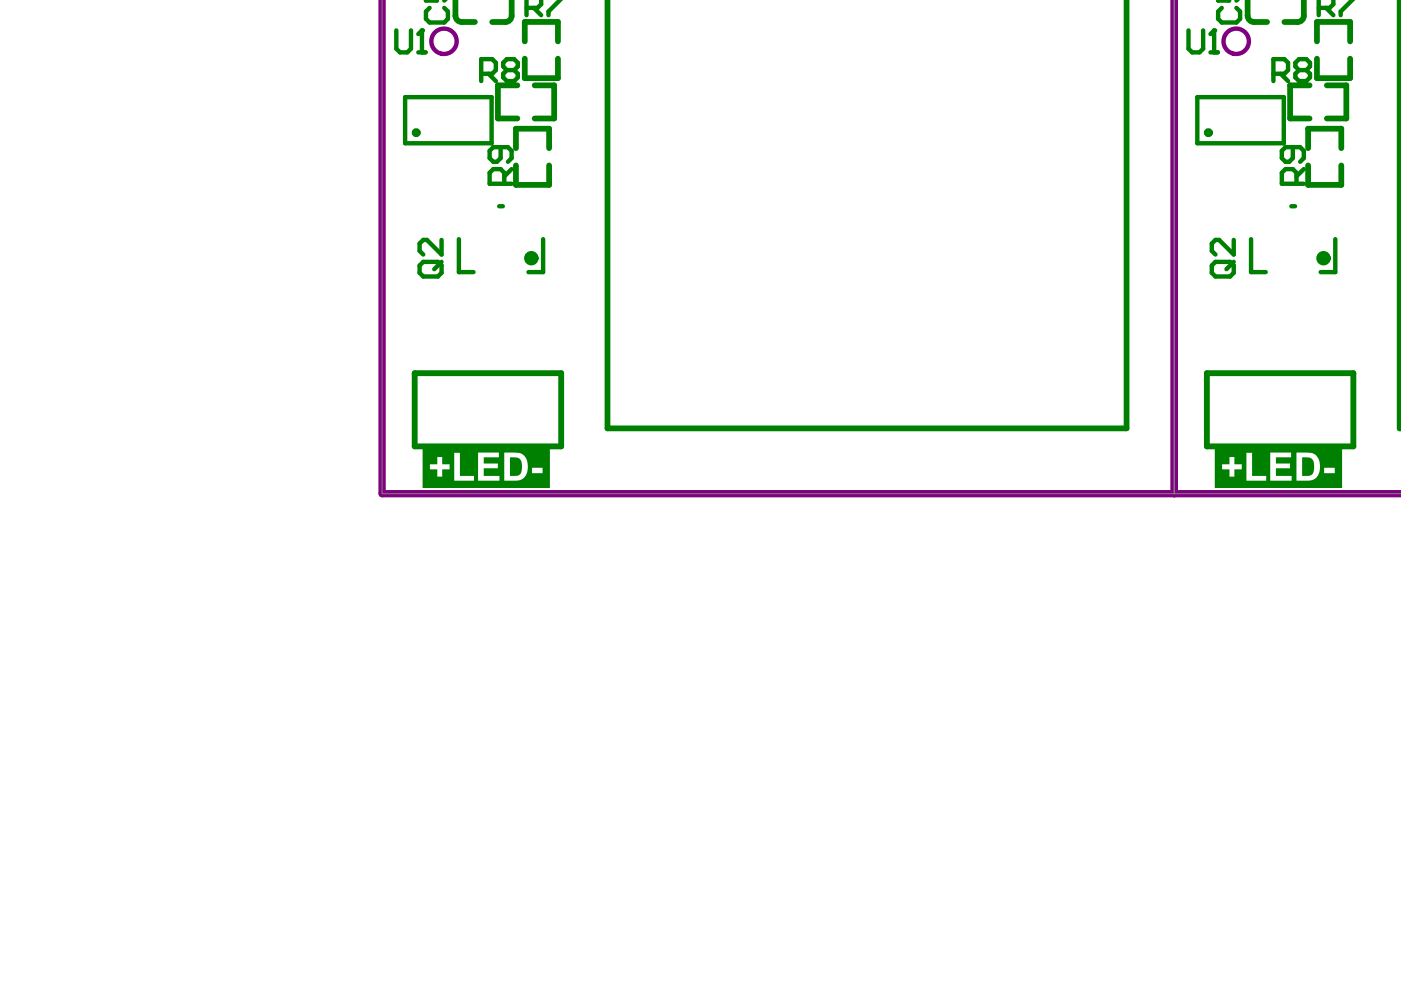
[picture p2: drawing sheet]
<svg xmlns="http://www.w3.org/2000/svg" width="297mm" height="210mm" viewBox="0 0 297 210" stroke-linecap="round" stroke-linejoin="round" font-family="sans-serif">
<path d="M81 0v104.7M81 104.7h.1M249 104.7v-104.7v104.7h-168M249 104.7h.1M249 104.7h48.1" fill="none" stroke="#808080" stroke-width=".21"/>
<path d="M81 0v104.7h216.1M249 0v104.7" fill="none" stroke="#800080" stroke-width="1.6"/>
<path d="M93.3 11.3a2.69 2.69 0 0 1-1-4.5 2.69 2.69 0 0 1 4.4 1.2 2.69 2.69 0 0 1-3.1 3.4M261.3 11.3a2.69 2.69 0 0 1-1.1-4.5 2.69 2.69 0 0 1 4.5 1.2 2.69 2.69 0 0 1-3.2 3.4" fill="none" stroke="#800080" stroke-width=".93"/>
<g fill="#008000">
<path d="M91.2 96.9h1.5v1.5h-1.5v2.7v-1.6h1.5v1.6h2.6v-.5v.5h-1.5v-1.6h1.5v-2.6v1.5h-1.5v-1.5zM106.9 96v5.9h5v-5.9v2.8l-.2-1.2-.6-1a2.39 2.39 0 0 0-1.9-.6h2.7zM112.8 99.2v1.1h2.2v-1.1zM108.1 97h1.5a1.87 1.87 0 0 1 1 2.4v.6a1.18 1.18 0 0 1-1.4 .9h-1.1zM111.9 99.1v2.8h-2.6l.9-.1a2.64 2.64 0 0 0 1.7-2.7zM101.4 96v5.9h4.5v-1h-3.3v-1.6h3v-1h-3v-1.3h3.2v-1h.1zM96.3 96v5.9h4.2v-1h-3v-4.9h3zM89.6 94.4h27v9.1h-27z"/>
<path d="M259.1 96.9h1.6v1.5h-1.6v2.7v-1.6h1.6v1.6h2.6v-.5v.5h-1.6v-1.6h1.6v-2.6v1.5h-1.6v-1.5zM274.9 96v5.9h5v-5.9v2.8l-.2-1.2-.6-1a2.39 2.39 0 0 0-1.9-.6h2.7zM280.7 99.2v1.1h2.3v-1.1zM276.1 97h1.4a1.87 1.87 0 0 1 1.1 2.4l-.1 .6a1.19 1.19 0 0 1-1.4 .9h-1zM279.9 99.1v2.8h-2.6l.9-.1a2.64 2.64 0 0 0 1.7-2.7zM269.3 96v5.9h4.6v-1h-3.4v-1.6h3v-1h-3v-1.3h3.2v-1h.2zM264.3 96v5.9h4.2v-1h-3v-4.9h3zM257.6 94.4h26.9v9.1h-26.9z"/>
</g>
<g fill="none" stroke="#008000" stroke-width="1.2">
<path d="M96.6 0v3.3M108.5 0v3.3M128.8 0v90.8h110.1v-90.8M264.5 0v3.3M276.4 0v3.3M296.8 0v90.8h.3M97.9 4.7h2.8M104.4 4.7h2.7M109.7 18.1h-4.1v7h4.1M111.3 12.4v4.2h7v-4.2M111.3 8.8v-4.1h7v4.1M113.4 18.1h4.1v7h-4.1"/>
<path d="M265.9 4.7h2.7M272.3 4.7h2.8M277.7 18.1h-4.2v7h4.2M279.2 12.4v4.2h7.1v-4.2M279.2 8.8v-4.1h7.1v4.1M281.3 18.1h4.1v7h-4.1M109.4 35.1v4.1h7v-4.1M109.4 31.4v-4.1h7v4.1M277.3 35.1v4.1h7.1v-4.1M277.3 31.4v-4.1h7.1v4.1M87.9 79.1h31.1v15.5h-31.1zM255.9 79.1h31v15.5h-31z"/>
</g>
<g fill="none" stroke="#008000" stroke-width=".93">
<path d="M111.6 0v3.2M114.7 -.1v1l-.7 .8h-2.4M118.8 -.1l-2.5 2.5v.8M84 6.4v3.9l.8 .8h1.6l.7-.8v-3.9M88.7 11.1h1.5M89.5 6.4v4.7M102 15.6h2.4l.7-.7v-1.6l-.7-.8h-2.4v4.7M103.6 15.6l1.5 1.6M107.5 14.9l-.8-.8v-.8l.8-.8h1.5l.8 .8v.8l-.8 .8M107.5 14.9l-.8 .7v.8l.8 .8h1.5l.8-.8v-.8l-.8-.7M107.5 14.9h1.5M113.2 1.7l1.5 1.5"/>
<path d="M104.2 20.6v9.8M104.2 20.6h-18.3v9.8h18.3M106.1 31.2v2.3l-.7 .8h-.8l-.8-.8v-1.5l.8-.8h3.1l.8 .8v1.5l-.8 .8M106.9 39v-2.4l-.8-.7h-1.5l-.8 .7v2.4h4.7M108.5 35.9l-1.6 1.5M253.9 20.6h18.3v9.8h-18.3zM89 56.3l.7-.8h3.1l.8 .8v1.5l-.8 .8h-3.1l-.7-.8zM93.6 50.9v3.1l-3.1-3.1h-.8l-.7 .7v1.6l.7 .8M93.6 55.5l-1.5 1.6M97.3 50.7v7h3.1M105.8 43.7h.8M115.2 50.7v7h-3.2"/>
<path d="M265.2 50.7v7h3.2M273.8 43.7h.8M283.1 50.7v7h-3.1"/>
</g>
<circle cx="89.5" cy="6.4" r=".47" fill="#008000"/>
<g fill="none" stroke="#008000" stroke-width=".93">
<path d="M92.6 0v.1h-2.3v-.1M94.4 -.1l-.2 .2M279.6 0v3.2M282.7 -.1v1l-.8 .8h-2.3M286.7 -.1l-2.5 2.5v.8M89.5 6.4l-.8 .8M91.1 1.7l-.8 .7v1.6l.8 .8h3.1l.8-.8v-1.6l-.8-.7M252 6.4v3.9l.8 .8h1.5l.8-.8v-3.9M256.6 11.1h1.6M257.4 6.4v4.7M270 15.6h2.3l.8-.7v-1.6l-.8-.8h-2.3v4.7M271.5 15.6l1.6 1.6"/>
<path d="M275.4 14.9l-.8-.8v-.8l.8-.8h1.6l.7 .8v.8l-.7 .8M275.4 14.9l-.8 .7v.8l.8 .8h1.6l.7-.8v-.8l-.7-.7M275.4 14.9h1.6M281.1 1.7l1.6 1.5M274.1 31.2v2.3l-.8 .8h-.8l-.7-.8v-1.5l.7-.8h3.2l.7 .8v1.5l-.7 .8M274.9 39v-2.4l-.8-.7h-1.6l-.7 .7v2.4h4.6M276.4 35.9l-1.5 1.5M256.9 56.3l.8-.8h3.1l.8 .8v1.5l-.8 .8h-3.1l-.8-.8zM261.6 50.9v3.1l-3.1-3.1h-.8l-.8 .7v1.6l.8 .8M261.6 55.5l-1.6 1.6"/>
</g>
<circle cx="257.4" cy="6.4" r=".47" fill="#008000"/>
<path d="M260.5 0l.1 .1h-2.3v-.1M262.3 -.1l-.2 .2M257.4 6.4l-.8 .8M259 1.7l-.7 .7v1.6l.7 .8h3.1l.8-.8v-1.6l-.8-.7" fill="none" stroke="#008000" stroke-width=".93"/>
<g fill="none" stroke="#008000" stroke-width="1.5">
<circle cx="112.7" cy="54.7" r=".76"/>
<circle cx="280.6" cy="54.7" r=".76"/>
</g>
<g fill="none" stroke="#008000" stroke-width="1.6">
<circle cx="88.2" cy="28.1" r=".16"/>
<circle cx="256.2" cy="28.1" r=".16"/>
</g>
<path d="M96.6 3.3a1.34 1.34 0 0 0 1.3 1.4M108.5 3.3a1.34 1.34 0 0 1-1.4 1.4M264.5 3.3a1.34 1.34 0 0 0 1.4 1.4M276.4 3.3a1.34 1.34 0 0 1-1.3 1.4" fill="none" stroke="#008000" stroke-width="1.2"/>
<path d="M81 0v104.7M81 104.7h.1M249 104.7v-104.7v104.7h-168M249 104.7h.1M249 104.7h48.1" fill="none" stroke="#808080" stroke-width=".21"/>
</svg>
